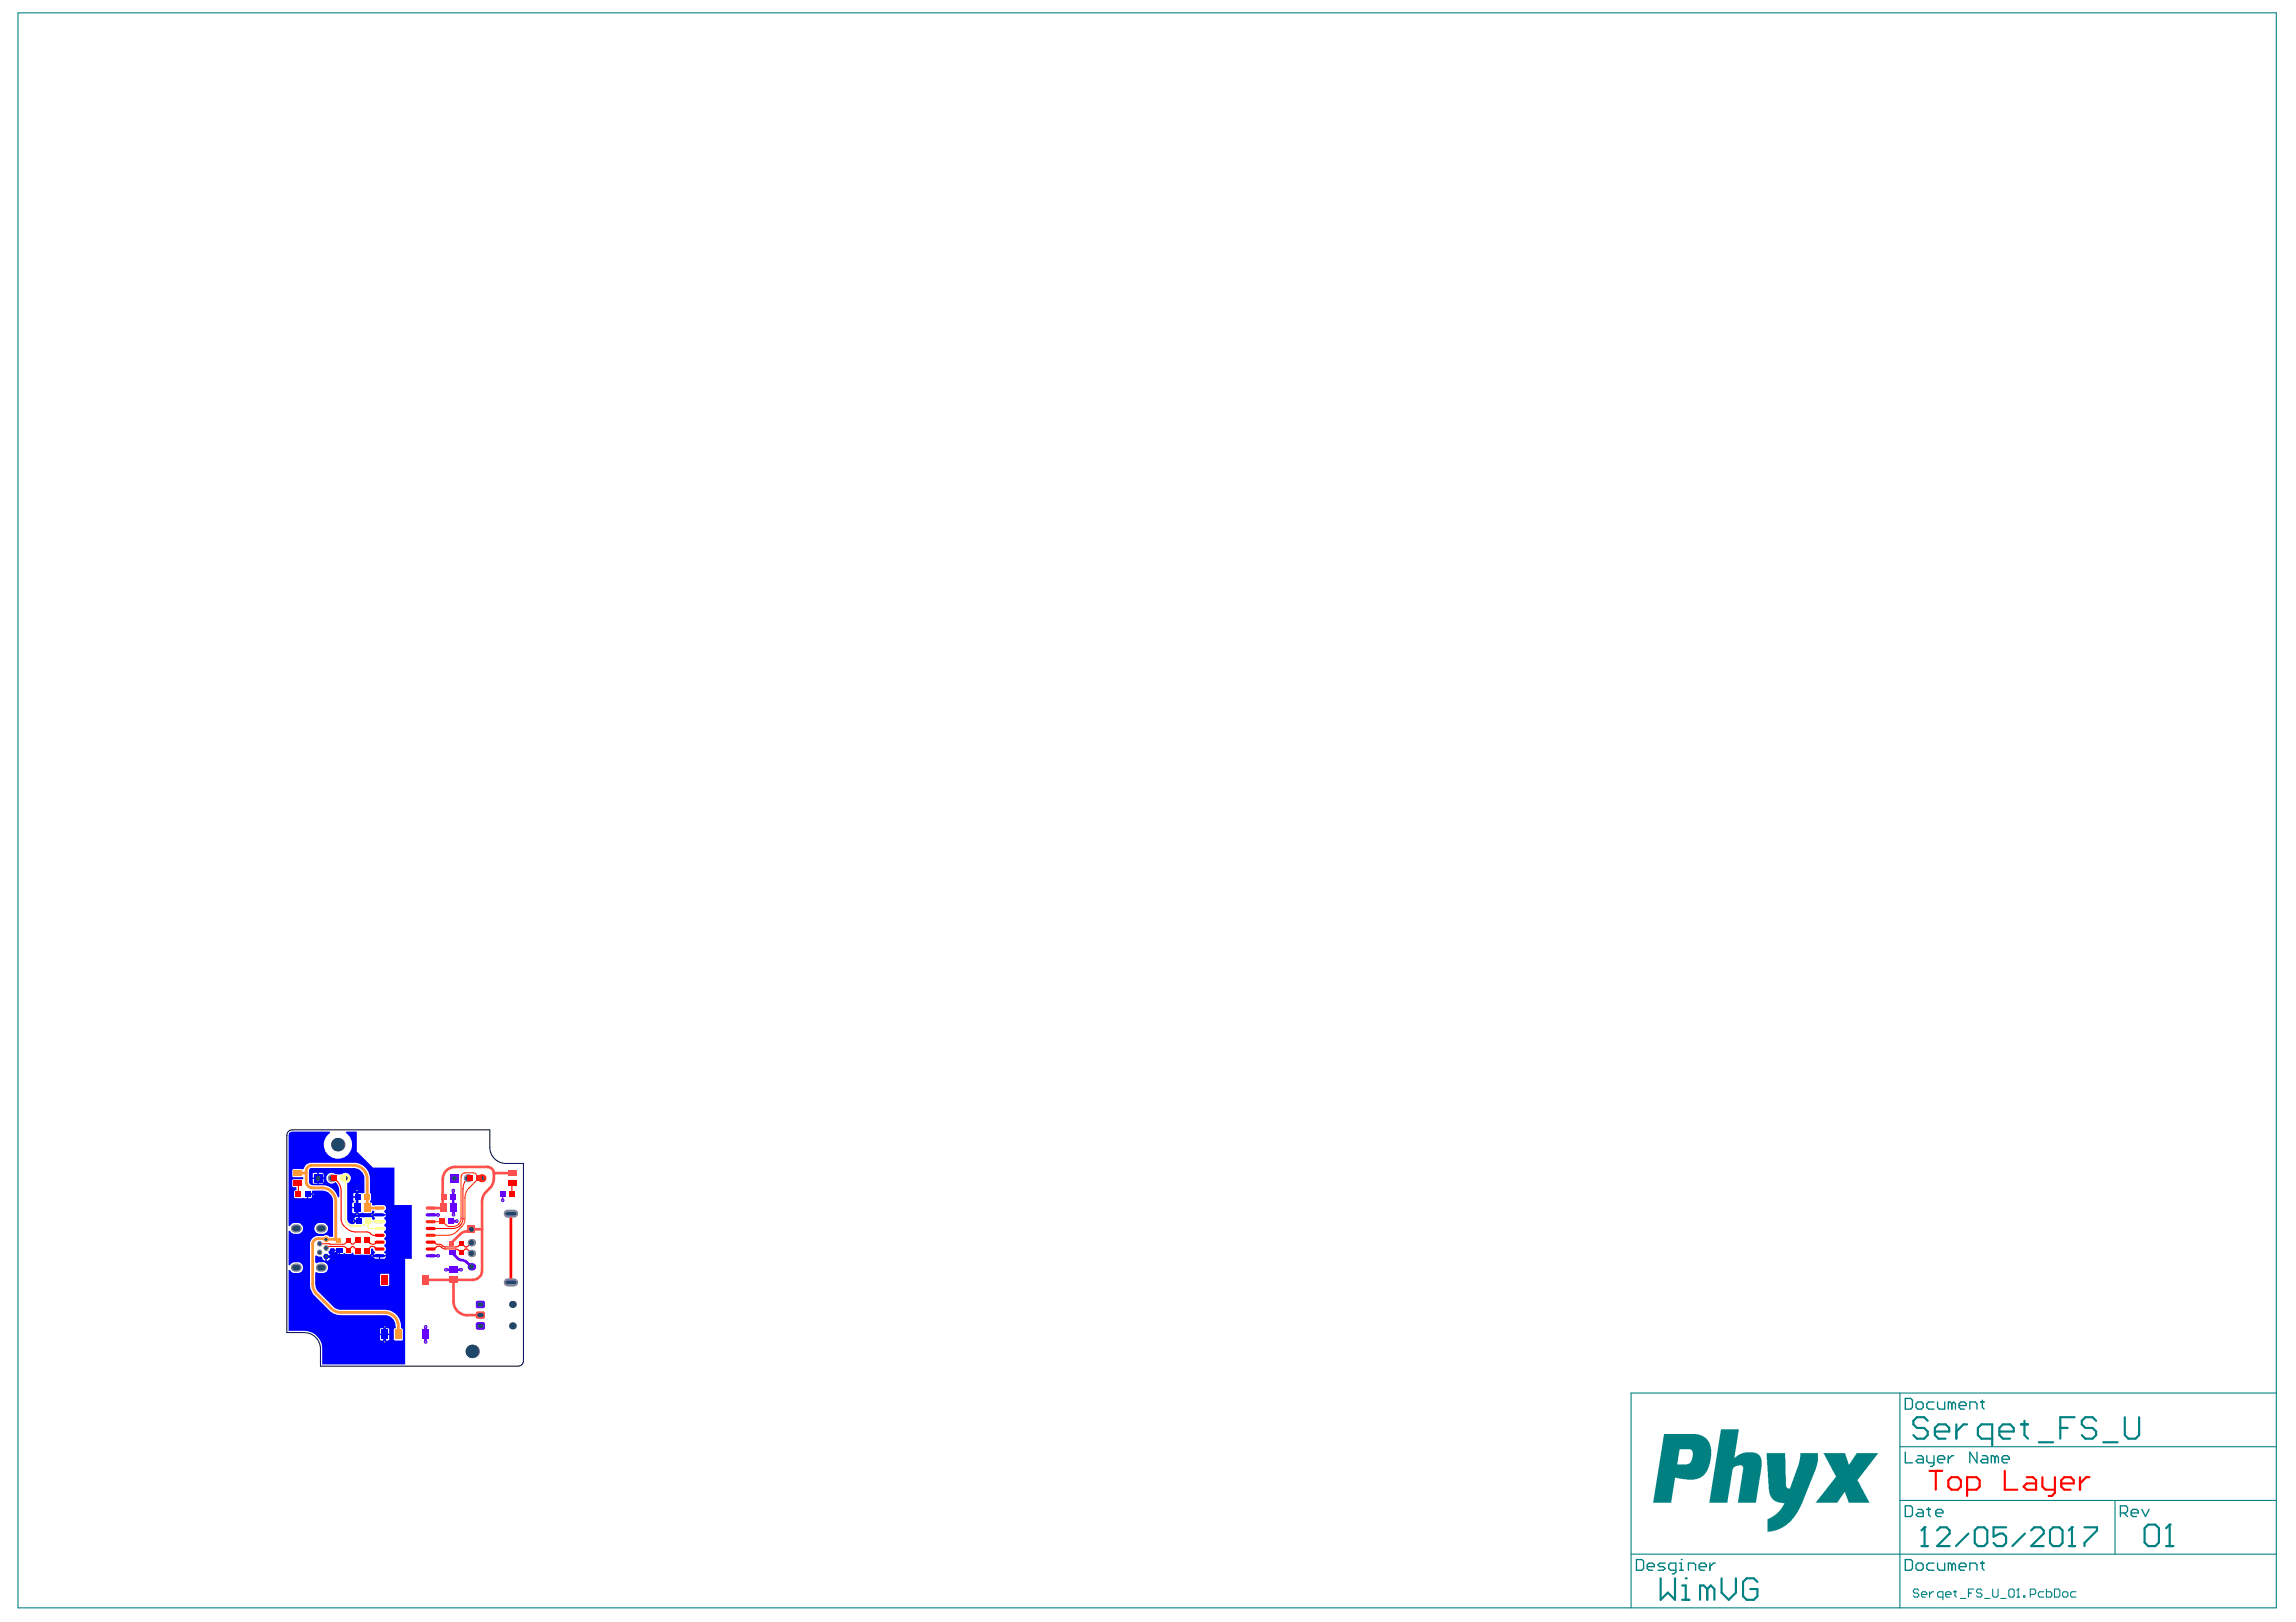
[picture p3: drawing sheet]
<svg xmlns="http://www.w3.org/2000/svg" width="297mm" height="210mm" viewBox="0 0 297 210" stroke-linecap="round" stroke-linejoin="round" font-family="sans-serif">
<g fill="#008080">
<path d="M228.5 188.1h2.4l.1 4.2 .2 .3h.2h.2l1.1-3.1 .2-.9v-.5h2.3v1l-.4 1.3-1.8 4.6-.8 1.2-1.1 1.1-.9 .6-.8 .3-.7 .1v-1.2a.45 .45 0 0 1 .4-.7l.7-.4 .5-.6 .5-.9h-.6l-.6-.2-.4-.4-.2-.4-.2-.7z"/>
<path d="M235.9 188.1h2.8l.4 1.4 .2-.1 .9-1.3h2.8l-2.6 3.3a.38 .38 0 0 0 .1 .5l1.4 2.6h-2.7l-.5-1.4h-.1l-.9 1.4h-2.8l2.2-2.8 .2-.3a.34 .34 0 0 0 .1-.6z"/>
<path d="M222.6 185h2.4l-.6 3.7 .7-.5 .7-.3 1.3 .1 .4 .2 .3 .4 .1 .4v.9l-.8 4.6h-2.3l.7-4.2a.58 .58 0 0 0-.1-.6h-.7l-.3 .2a.59 .59 0 0 0-.3 .6l-.6 4h-2.4z"/>
<path d="M215.3 185.6h4.2l.8 .2 .6 .5 .4 .7 .1 .5-.1 1.4-.2 .8-.3 .7-.4 .6-.4 .2-.8 .3h-1l-1.5-.3-.5 3.3h-2.4zM217.3 187.5l-.3 2h1.2l.3-.1 .4-.5 .1-.7a.56 .56 0 0 0-.3-.7z"/>
</g>
<g fill="none" stroke="#008080" stroke-width=".14">
<path d="M2.3 1.7h292.2v206.4h-292.2zM245.8 180.3v27.8M245.8 194.2h48.7M245.8 187.2h48.7M273.6 194.2v6.9M294.5 180.3h-83.5v27.8M211 201.1h83.5M248.2 205.8l-.1-.2h-.4l-.2 .2v.2l.2 .2h.4l.1 .1v.2l-.1 .2h-.4l-.2-.2M248.6 206.3h.7v-.1l-.2-.2h-.3l-.2 .2v.3l.2 .2h.3M249.6 206v.7M250.1 206h-.1l-.4 .3M251.4 206.7h-.6l-.1-.2v-.3l.1-.2h.6v1"/>
<path d="M251.7 206.3h.7v-.1l-.2-.2h-.3l-.2 .2v.3l.2 .2h.3M252.8 206h.3M252.9 205.8v.7l.2 .2M253.6 206.9h.7M254.7 206.2h.3M255.4 205.6h-.7v1.1M256.4 205.8l-.2-.2h-.3l-.2 .2v.2l.2 .2h.3l.2 .1v.2l-.2 .2h-.3l-.2-.2M256.8 206.9h.6M257.8 205.6v.9l.2 .2h.3l.2-.2v-.9M258.8 206.9h.7M259.9 205.8l.2-.2h.3l.2 .2v.7l-.2 .2h-.3l-.2-.2zM260.9 206.7h.4"/>
<path d="M261.1 205.6h.1M261.1 205.6v1.1M261.1 205.6l-.2 .2M261.8 206.5h.2v.2h-.2zM262.7 206.3h.5l.2-.1v-.4l-.2-.2h-.5v1.1M264.4 206h-.5l-.2 .2v.3l.2 .2h.5M264.7 205.6v1.1h.6l.1-.2v-.3l-.1-.2h-.6M265.8 205.6h.5l.2 .2v.7l-.2 .2h-.5zM267 206h.4l.1 .2v.3l-.1 .2h-.4l-.2-.2v-.3zM268.6 206h-.5l-.2 .2v.3l.2 .2h.5"/>
</g>
<g fill="none" stroke="#008080" stroke-width=".17">
<path d="M246.5 194.9h.7l.2 .2v.9l-.2 .3h-.7zM246.5 181h.7l.2 .2v.9l-.2 .3h-.7zM246.5 187.9v1.4h.9M247.9 181.7l.2-.3h.5l.2 .3v.4l-.2 .3h-.5l-.2-.3zM248.1 195.3h.5l.2 .3v.7h-.7l-.2-.3 .2-.2h.7M248.1 188.4h.5l.2 .2v.7h-.7l-.2-.2 .2-.3h.7M249.3 195.3h.4M249.3 188.4v.7l.2 .2h.7M249.5 195.1v.9l.2 .3M250.2 181.4h-.7l-.2 .3v.4l.2 .3h.7M250.2 188.4v1.1l-.2 .3h-.3M250.4 195.8h1v-.2l-.3-.3h-.4l-.3 .3v.4l.3 .3h.4"/>
<path d="M250.7 188.8h.9v-.2l-.2-.2h-.5l-.2 .2v.5l.2 .2h.5M250.7 181.4v.7l.2 .3h.7v-1M252.1 188.4v.9M252.5 181.7l-.2-.3h-.2v1M252.5 181.7l.3-.3 .2 .3v.7M252.5 181.7v.7M252.8 188.4h-.3l-.4 .4M253.4 181.9h1v-.2l-.3-.3h-.4l-.3 .3v.4l.3 .3h.4M254.8 182.4v-1h.7l.3 .3v.7M255.8 187.9v1.4l-1-1.4v1.4M256.2 181.4h.5M256.5 188.4h.4l.3 .2v.7h-.7l-.3-.2 .3-.3h.7"/>
<path d="M256.5 181.2v.9l.2 .3M258.1 188.6l-.2-.2h-.3v.9M258.1 188.6v.7M258.1 188.6l.2-.2 .2 .2v.7M259 188.8h.9v-.2l-.2-.2h-.5l-.2 .2v.5l.2 .2h.5M274.3 195.8h.7l.2-.2v-.5l-.2-.2h-.7v1.4M274.8 195.8l.4 .5M275.7 195.8h.9v-.2l-.2-.3h-.5l-.2 .3v.4l.2 .3h.5M277.1 195.3l.5 1 .4-1M211.7 201.8h.7l.2 .2v1l-.2 .2h-.7zM213.1 202.7h.9v-.2l-.2-.2h-.5l-.2 .2v.5l.2 .2h.5M215.4 202.3h-.7l-.2 .2 .2 .2h.5l.2 .3-.2 .2h-.7"/>
<path d="M216.8 203.2h-.7l-.2-.2v-.5l.2-.2h.7v1.1l-.2 .3h-.3M217.3 203.2h.4M217.3 202.3h.2v.9M217.5 201.8h.1M218.4 203.2v-.9h.7l.3 .2v.7M219.8 202.7h1v-.2l-.3-.2h-.4l-.3 .2v.5l.3 .2h.4M221.2 202.3v.9M221.9 202.3h-.2l-.5 .4M246.5 201.8h.7l.2 .2v1l-.2 .2h-.7zM247.9 202.5l.2-.2h.5l.2 .2v.5l-.2 .2h-.5l-.2-.2zM250.2 202.3h-.7l-.2 .2v.5l.2 .2h.7M250.7 202.3v.7l.2 .2h.7v-.9"/>
<path d="M252.5 202.5l-.2-.2h-.2v.9M252.5 202.5v.7M252.5 202.5l.3-.2 .2 .2v.7M253.4 202.7h1v-.2l-.3-.2h-.4l-.3 .2v.5l.3 .2h.4M254.8 203.2v-.9h.7l.3 .2v.7M256.2 202.3h.5M256.5 202v1l.2 .2"/>
</g>
<g fill="none" stroke="#008080" stroke-width=".28">
<path d="M249 197.6h.1M249 197.6v2.5M249 197.6l-.4 .5M249.4 183.9l-.5-.5h-.9l-.5 .5v.4l.5 .5h.9l.5 .5v.4l-.5 .5h-.9l-.5-.5M250.3 185.3h1.9v-.5l-.5-.5h-.9l-.5 .5v.9l.5 .5h.9M250.6 198.1l.4-.5h.8l.4 .5v.4l-1.6 1.6h1.6M253.1 184.3v1.9M254.5 184.3h-.5l-.9 1M254.7 198.5l-1.7 1.6M255.5 198.1l.4-.5h.8l.4 .5v1.6l-.4 .4h-.8l-.4-.4zM257.7 186.2h-1.4l-.4-.5v-.9l.4-.5h1.4v2.8M258.7 185.3h1.8v-.5l-.4-.5h-1l-.4 .5v.9l.4 .5h1"/>
<path d="M259.5 197.6h-1.6v1.3l.8-.4h.4l.4 .4v.8l-.4 .4h-.8l-.4-.4M261.4 184.3h1M261.9 183.9v1.8l.5 .5M262 198.5l-1.7 1.6M262.8 198.1l.4-.5h.8l.4 .5v.4l-1.6 1.6h1.6M263.8 186.6h1.8M265.2 198.1l.4-.5h.8l.4 .5v1.6l-.4 .4h-.8l-.4-.4zM266.5 184.8h1M268.1 197.6h.1M268.1 197.6v2.5M268.1 197.6l-.5 .5M268.4 183.4h-1.9v2.8"/>
<path d="M269.7 197.6h1.6v.5l-1.6 1.6v.4M271.2 183.9l-.5-.5h-.9l-.5 .5v.4l.5 .5h.9l.5 .5v.4l-.5 .5h-.9l-.5-.5M274 186.6h-1.9M274.9 183.4v2.3l.5 .5h.9l.4-.5v-2.3M277.4 197.8l.5-.5h.9l.5 .5v1.8l-.5 .5h-.9l-.5-.5zM280.7 197.3h.1M280.7 197.3v2.8M280.7 197.3l-.5 .5M214.8 204.3v2.7l1-.9 .9 .9v-2.7M217.6 207h1M217.6 205.2h.5v1.8M218.1 204.3h.1"/>
<path d="M220.9 205.6l-.5-.4h-.5v1.8M220.9 205.6v1.4M220.9 205.6l.4-.4 .5 .4v1.4M222.7 204.3v1.8l1 .9 .9-.9v-1.8M227.4 204.7l-.5-.4h-.9l-.5 .4v1.9l.5 .4h.9l.5-.4v-1h-1M248.6 200.1h.8M267.6 200.1h.9M280.2 200.1h1"/>
</g>
<path d="M37.5 146.6l.3-.2h4.8l.1 .2a1.82 1.82 0 0 0-.4 2.7 1.82 1.82 0 0 0 2.8 0 1.82 1.82 0 0 0-.4-2.7l.1-.2h1.4v2.6l2 2.1h2.8v4.8h2.3v7h-.9v13.7h-10.7v-2.1a2.31 2.31 0 0 0-2.3-2.3h-2.1v-7.8l.2-.1 .4 .4h.6a.7 .7 0 0 0 .7-.7 .7 .7 0 0 0-.7-.7l-.6 .1-.4 .4-.2-.1v-4.4h.2l.4 .3 .6 .1a.7 .7 0 0 0 .7-.7 .7 .7 0 0 0-.7-.7h-.6l-.4 .4-.2-.1v-11.7zM41.2 151.8v.6h.6v-.6zM40.5 151.8l-.1 .6h.7v-.6zM41.2 152.6v.6l.6-.1v-.5zM40.4 152.6l.1 .5 .6 .1v-.6zM37.9 151.3l-.1 .9 .1 .1h1.2l.1 .1v.1l-.1 .1h-1.1l-.2 .1v.9l.2 .1h.4v.3l-.3 .1v.1v.8l1.6 .1v-.5l.1-.1h.5v-.3l.2-.1h1.2a1.42 1.42 0 0 1 1.4 1.4v4.5h-.5a.53 .53 0 0 0-.7-.1h-.8a1.04 1.04 0 0 0-1 1.1v5.2a2.11 2.11 0 0 0 .6 1.5l1.9 1.9a2.12 2.12 0 0 0 1.5 .6h5.7a1.42 1.42 0 0 1 1.4 1.4v.3l-.3 .1 .1 1.4 .1 .1h.9l.1-.2v-1.3l-.2-.1-.1-.7a2.11 2.11 0 0 0-2-1.7h-5.8l-.6-.2-2.2-2.1-.3-.5-.1-.4v-1.6l.2-.1 .3 .1h.4a.7 .7 0 0 0 .7-.7 .7 .7 0 0 0-.7-.7l-.4 .1-.3 .1-.2-.1v-.9h.2l.2 .1a.48 .48 0 0 1 .6 .4l.3 .2v-.6l.1-.1h.5v-.1a.37 .37 0 0 1 0-.7v-.2h.6v.2h.6l.1 .1v.5l.6-.1 .2 .1h.6l.1-.2h.2v.2l.2 .1h2l.1-.1v-.6l.1-.2 .2 .1 .2 .4a.25 .25 0 0 1-.2 .3v.1h1.6v-.1a.29 .29 0 0 1-.2-.2 .29 .29 0 0 1 .2-.3 .54 .54 0 0 0-.2-.6 .52 .52 0 0 0 .2-.7l-.2-.1v-.2a.38 .38 0 0 0 .2-.3 .38 .38 0 0 0-.2-.4v-.2a.38 .38 0 0 0 .2-.3 .38 .38 0 0 0-.2-.4v-.2a.38 .38 0 0 0 .2-.3 .38 .38 0 0 0-.2-.3v-.2l.2-.3h-1.6l.1 .2a.19 .19 0 0 1 .1 .2 .19 .19 0 0 1-.1 .2h-.2v-.3l-.2-.1h-1.5v.5l-.1 .1h-.5v.3h-.3a.67 .67 0 0 1-.7-.7l.1-4.6a.7 .7 0 0 0 .3-1 .7 .7 0 0 0-1.1-.1l-.8-.1a.7 .7 0 0 0-1 .1 .7 .7 0 0 0 0 1 .7 .7 0 0 0 1 0 1.52 1.52 0 0 1 .5 1.1v.8h-.2a2.11 2.11 0 0 0-2-1.5h-1.3a.49 .49 0 0 1-.4-.5v-1.4l.2-.3h5.5a1.42 1.42 0 0 1 1.5 1.4v1.8h-.9v.5v.1h-.6v.3l.1 .1v.2l-.2 .1v.5h.6l.1 .1v.7h1.7l.1-.1v-.2h.3l.1 .2-.2 .2h1.6l-.1-.2a.24 .24 0 0 1-.1-.2 .24 .24 0 0 1 .2-.2 .38 .38 0 0 0-.3-.5h-1.5v-.3l-.2-.1v-.2l.1-.1v-.7l-.1-.2v-1.9a2.11 2.11 0 0 0-2.2-2h-5.6a1.36 1.36 0 0 0-.9 .8zM45.7 154.4v.4h.5v-.4zM39.9 154.6v.5l.4-.1v-.4zM45.6 156.4v.5l.5 .1v-.6zM45.9 157.6v.3h.4v-.4zM40.9 158.5a.7 .7 0 0 0-.2 .7 .7 .7 0 0 0 .7 .5h.3a.7 .7 0 0 0 .7-.7 .7 .7 0 0 0-.7-.7h-.5zM43.3 161.9l.1 .3 .4 .1v-.4zM49.2 162.6v.3h.5l.2-.3zM48.3 162.6l.2 .3h.5v-.3zM42.3 162.7v.5l.3-.2 .1-.3zM49.2 164.9v1.5h.1h1l.1-.2-.1-1.3-.1-.1zM49.9 171.9v.7h.5l-.1-.6zM49.2 171.9v.7h.5v-.7zM49.9 172.8v.7h.4l.1-.7zM49.2 172.8v.6l.5 .1v-.7z" fill="#00f"/>
<g fill="none" stroke="#f00" stroke-width=".14">
<path d="M38.5 153.1l.1 .1v1.4M43.2 152.5a2.23 2.23 0 0 1 .9 1.6v3.7a2.02 2.02 0 0 0 1.9 1.6h1.6l.4 .3M48 159.7h.1M48 159.7l.3 .2h.8M60.5 152.5l-.1 .1a1.76 1.76 0 0 0-.5 1.2v3.9a1.3 1.3 0 0 1-1.3 1.3h-2.9M66.3 153.1l-.1 .1v1.4M42.2 161.5l.5-.2h1.7l.3 .1 .4 .4 .5-.5 .7 .6M46.3 160.5l-.7 .5-.5-.5a.94 .94 0 0 1-.8 .5h-2.9M47.4 160.5l.5 .4M47.9 160.9h.1M48.5 161.4l-.5-.1-.6 .6M48.5 161.4h.1"/>
<path d="M48.5 161.4l.2 .2h.4M49.1 160.7h-.4l-.3 .3-.5-.1M55.7 160.7h.5a.58 .58 0 0 0 .7 .3l.7 .4h1.4l.3-.2M56.4 161.4l-.2 .2h-.5M56.4 161.4h.1M57 161.3h-.3l-.3 .1M57 161.3h.1M57 161.3l.1 .1M57.1 161.4h.1M57.1 161.4l.5 .2 1.6 .1 .5 .4 .5-.5 .3 .1M59.3 161.2h.1M59.3 161.2l.4-.3 .4 .4"/>
<path d="M60.1 161.3h.1M60.5 161.7h.1M60.5 161.7l.5 .5M61 160.8l-.6 .6-.3-.1"/>
</g>
<path d="M39.6 151.8h-1.1M47.5 156.3v-3.7a1.77 1.77 0 0 0-1.8-1.8h-5.4l-.3 .1-.2 .2-.2 .3v1.5l.2 .5 .5 .3a4.7 4.7 0 0 1 2.3 .3 1.76 1.76 0 0 1 .8 1.5v4.9M47.5 156.3h1.6M43.8 160.5l-.2-.1-2.5-.1a.7 .7 0 0 0-.7 .7v5.2a1.76 1.76 0 0 0 .6 1.2l1.9 1.9a1.77 1.77 0 0 0 1.2 .5h5.7a1.77 1.77 0 0 1 1.7 1.8v1.1" fill="none" stroke="#f93" stroke-width=".35"/>
<path d="M44.7 152.5v5.2a.92 .92 0 0 0 .9 1l1.1-.1 .6-.2M47.3 158.4h.1M47.3 158.4l.3-.4 .1 .9 .2 .1h1.2M47.5 158.1h1.6" fill="none" stroke="#ff6" stroke-width=".14"/>
<path d="M55.7 158.1l1.5-.1a1.38 1.38 0 0 0 2.1 .4M59.1 159.3a1.77 1.77 0 0 1-1.2 .6h-2.2M59.1 159.3h.1M59.3 158.4h.1M61.7 152.5h.3M62 152.5l-.5-.7h-.2h-1.3l-.3 .4-.1 5.5v.2l-.3 .5M62 152.5l-1.3 1.2a1.76 1.76 0 0 0-.5 1.3v2.8a1.92 1.92 0 0 1-1.1 1.5M62 152.5h.1" fill="none" stroke="#f30" stroke-width=".14"/>
<path d="M62.4 159.1h-1.4l-.3 .3h-.8l-.4 .3-1.1 1.2M63.9 151.8a.83 .83 0 0 0-.8-.8h-4.2a1.6 1.6 0 0 0-1.6 1.6v3.7h-1.6M63.9 151.8a2.35 2.35 0 0 1-1 2.4 1.76 1.76 0 0 0-.5 1.3v8.9a1.2 1.2 0 0 1-1.2 1.2h-6.1M66.3 151.8h-2.4M58.7 165.6v2.8a1.77 1.77 0 0 0 1.7 1.8h1.8" fill="none" stroke="#ff5050" stroke-width=".35"/>
<path d="M65 154.6v.7" fill="none" stroke="#60f" stroke-width=".14"/>
<path d="M45.7 158h.7M46.2 154.1v3M48.1 157.2h1M43.3 162.4a1.18 1.18 0 0 1-1.1 .2M43.3 162.4h.1M43.9 161.8l-.6 .6M48.1 162.5h1M49.8 171.7v2" fill="none" stroke="#00f" stroke-width=".35"/>
<path d="M55.7 157.2h1M58.4 158h.7M58.6 154.1v2.2M58.7 156.4v.8M55.1 171.7v2M55.7 162.5h1M57.7 164.3h1.9M58.5 162.1l.7 .8 .5 .2a1.62 1.62 0 0 1 1.3 .8" fill="none" stroke="#60f" stroke-width=".35"/>
<path d="M39.8 154.6h.8" fill="none" stroke="#00f" stroke-width=".14"/>
<path d="M66.1 157.1v8.9" fill="none" stroke="#f00" stroke-width=".35"/>
<path d="M249.6 190.4h1.6M250.4 190.4v2.4M252.1 191.6l.4-.4h.8l.4 .4v.8l-.4 .4h-.8l-.4-.4zM254.5 192.8h1.2l.4-.4v-.8l-.4-.4h-1.2v2.4M259.4 190.4v2.4h1.6M262.2 191.2h.8l.4 .4v1.2h-1.2l-.4-.4 .4-.4h1.2M264.2 191.2v1.2l.4 .4h1.3M265.9 191.2v2l-.5 .4h-.4M266.7 192h1.6v-.4l-.4-.4h-.8l-.4 .4v.8l.4 .4h.8M269.1 191.2v1.6M270.3 191.2h-.4l-.8 .8" fill="none" stroke="#f00" stroke-width=".28"/>
<circle cx="56.7" cy="157.2" r=".24" fill="#60f"/>
<circle cx="56.7" cy="157.2" r=".1" fill="#a6968d"/>
<circle cx="59.1" cy="158" r=".24" fill="#60f"/>
<circle cx="59.1" cy="158" r=".1" fill="#a6968d"/>
<circle cx="58.6" cy="154.1" r=".24" fill="#60f"/>
<circle cx="58.6" cy="154.1" r=".1" fill="#a6968d"/>
<circle cx="58.7" cy="157.2" r=".24" fill="#60f"/>
<circle cx="58.7" cy="157.2" r=".1" fill="#a6968d"/>
<circle cx="46.2" cy="157.1" r=".24" fill="#00f"/>
<circle cx="46.2" cy="157.1" r=".1" fill="#a6968d"/>
<circle cx="46.2" cy="154.1" r=".24" fill="#00f"/>
<circle cx="46.2" cy="154.1" r=".1" fill="#a6968d"/>
<circle cx="45.7" cy="158" r=".24" fill="#00f"/>
<circle cx="45.7" cy="158" r=".1" fill="#a6968d"/>
<circle cx="48.1" cy="157.2" r=".24" fill="#00f"/>
<circle cx="48.1" cy="157.2" r=".1" fill="#a6968d"/>
<circle cx="40.6" cy="154.6" r=".24" fill="#00f"/>
<circle cx="40.6" cy="154.6" r=".1" fill="#a6968d"/>
<circle cx="65" cy="155.3" r=".24" fill="#60f"/>
<circle cx="65" cy="155.3" r=".1" fill="#a6968d"/>
<circle cx="56.7" cy="162.5" r=".24" fill="#60f"/>
<circle cx="56.7" cy="162.5" r=".1" fill="#a6968d"/>
<circle cx="48.1" cy="162.5" r=".24" fill="#00f"/>
<circle cx="48.1" cy="162.5" r=".1" fill="#a6968d"/>
<circle cx="55.1" cy="171.7" r=".24" fill="#60f"/>
<circle cx="55.1" cy="171.7" r=".1" fill="#a6968d"/>
<circle cx="55.1" cy="173.7" r=".24" fill="#60f"/>
<circle cx="55.1" cy="173.7" r=".1" fill="#a6968d"/>
<circle cx="49.8" cy="173.7" r=".24" fill="#00f"/>
<circle cx="49.8" cy="173.7" r=".1" fill="#a6968d"/>
<circle cx="49.8" cy="171.7" r=".24" fill="#00f"/>
<circle cx="49.8" cy="171.7" r=".1" fill="#a6968d"/>
<circle cx="57.7" cy="164.3" r=".24" fill="#60f"/>
<circle cx="57.7" cy="164.3" r=".1" fill="#a6968d"/>
<circle cx="59.6" cy="164.3" r=".24" fill="#60f"/>
<circle cx="59.6" cy="164.3" r=".1" fill="#a6968d"/>
<path d="M41.4 162v.1" fill="none" stroke="#808080" stroke-width=".71"/>
<circle cx="41.4" cy="162.1" r=".21" fill="#1f4769"/>
<circle cx="61" cy="162.2" r=".49" fill="#808080"/>
<circle cx="61" cy="162.2" r=".32" fill="#1f4769"/>
<path d="M60.5 158.6h1v1h-1z" fill-rule="evenodd" fill="#ff5050"/>
<circle cx="61" cy="159.1" r=".32" fill="#1f4769"/>
<path d="M41.4 160.9v.1" fill="none" stroke="#808080" stroke-width=".71"/>
<circle cx="41.4" cy="161" r=".21" fill="#1f4769"/>
<circle cx="61" cy="160.8" r=".49" fill="#808080"/>
<circle cx="61" cy="160.8" r=".32" fill="#1f4769"/>
<circle cx="61" cy="163.9" r=".49" fill="#60f"/>
<circle cx="61" cy="163.9" r=".32" fill="#1f4769"/>
<path d="M42.2 160.4h.1" fill="none" stroke="#f93" stroke-width=".71"/>
<circle cx="42.2" cy="160.4" r=".21" fill="#1f4769"/>
<path d="M38.2 159h.3M38.2 164h.3" fill="none" stroke="#808080" stroke-width="1.1"/>
<path d="M38.2 159h.3M38.2 164h.3" fill="none" stroke="#1f4769" stroke-width=".69"/>
<path d="M42.2 162.6h.1" fill="none" stroke="#00f" stroke-width=".71"/>
<circle cx="42.2" cy="162.6" r=".21" fill="#1f4769"/>
<path d="M42.2 161.5h.1" fill="none" stroke="#808080" stroke-width=".71"/>
<circle cx="42.2" cy="161.5" r=".21" fill="#1f4769"/>
<path d="M61.6 170l.2-.3h.7l.2 .3v.4l-.2 .3h-.7l-.2-.3z" fill-rule="evenodd" fill="#ff5050"/>
<g fill="#ff5050">
<path d="M61.8 170.4v.3zM61.6 170.4h.2v.3l-.2-.1z"/>
<path d="M62.5 170.4h.2zM62.5 170.4h.2v.2l-.2 .1z"/>
<path d="M62.5 169.7v.3zM62.5 169.7l.2 .1v.2h-.2z"/>
<path d="M61.6 170h.2zM61.6 169.8l.2-.1v.3h-.2z"/>
</g>
<path d="M62 170.2h.3" fill="none" stroke="#1f4769" stroke-width=".56"/>
<path d="M61.6 171.3l.2-.2h.7l.2 .2v.5l-.2 .3h-.7l-.2-.3z" fill-rule="evenodd" fill="#60f"/>
<g fill="#60f">
<path d="M61.8 171.8v.3zM61.6 171.8h.2v.3l-.2-.1z"/>
<path d="M62.5 171.8h.2zM62.5 171.8h.2v.2l-.2 .1z"/>
<path d="M62.5 171.1v.2zM62.5 171.1l.2 .1v.1h-.2z"/>
<path d="M61.6 171.3h.2zM61.6 171.2l.2-.1v.2h-.2z"/>
</g>
<path d="M62 171.6h.3" fill="none" stroke="#1f4769" stroke-width=".56"/>
<circle cx="66.3" cy="171.6" r=".45" fill="#808080"/>
<circle cx="66.3" cy="171.6" r=".45" fill="#1f4769"/>
<path d="M65.7 157.1h.8M65.7 166h.8" fill="none" stroke="#808080" stroke-width="1"/>
<path d="M65.6 157.1h1M65.6 166h1" fill="none" stroke="#1f4769" stroke-width=".42"/>
<circle cx="44.7" cy="152.5" r=".52" fill="#ff6"/>
<circle cx="44.7" cy="152.5" r=".31" fill="#1f4769"/>
<circle cx="42.9" cy="152.5" r=".52" fill="#808080"/>
<circle cx="42.9" cy="152.5" r=".31" fill="#1f4769"/>
<circle cx="43.7" cy="148.1" r=".87" fill="#808080"/>
<circle cx="43.7" cy="148.1" r=".87" fill="#1f4769"/>
<path d="M61.6 168.6l.2-.3h.7l.2 .3v.4l-.2 .3h-.7l-.2-.3z" fill-rule="evenodd" fill="#60f"/>
<g fill="#60f">
<path d="M61.8 169v.3zM61.6 169h.2v.3l-.2-.1z"/>
<path d="M62.5 169h.2zM62.5 169h.2v.2l-.2 .1z"/>
<path d="M62.5 168.3v.3zM62.5 168.3l.2 .1v.2h-.2z"/>
<path d="M61.6 168.6h.2zM61.6 168.4l.2-.1v.3h-.2z"/>
</g>
<path d="M62 168.8h.3" fill="none" stroke="#1f4769" stroke-width=".56"/>
<circle cx="61.1" cy="174.9" r=".87" fill="#808080"/>
<circle cx="61.1" cy="174.9" r=".87" fill="#1f4769"/>
<circle cx="62.3" cy="152.5" r=".52" fill="#f30"/>
<circle cx="62.3" cy="152.5" r=".31" fill="#1f4769"/>
<circle cx="60.5" cy="152.5" r=".52" fill="#808080"/>
<circle cx="60.5" cy="152.5" r=".31" fill="#1f4769"/>
<circle cx="66.3" cy="168.8" r=".45" fill="#808080"/>
<circle cx="66.3" cy="168.8" r=".45" fill="#1f4769"/>
<path d="M41.4 159h.3M41.4 164h.3" fill="none" stroke="#808080" stroke-width="1.1"/>
<path d="M41.4 159h.3M41.4 164h.3" fill="none" stroke="#1f4769" stroke-width=".69"/>
<path d="M40.6 152h1.1v1h-1.1z" fill-rule="evenodd" fill="#00f"/>
<circle cx="41.1" cy="152.5" r=".31" fill="#1f4769"/>
<path d="M58.2 152h1.1v1h-1.1z" fill-rule="evenodd" fill="#60f"/>
<circle cx="58.8" cy="152.5" r=".31" fill="#1f4769"/>
<path d="M58.1 161.8h.8v.6h-.8z" fill-rule="evenodd" fill="#60f"/>
<path d="M58.1 160.6h.5v.6h-.5z" fill-rule="evenodd" fill="#ff5050"/>
<path d="M58 157.7h.8v.7h-.8z" fill-rule="evenodd" fill="#60f"/>
<g fill="#f00">
<path d="M59.4 161.8h.6v.6h-.6z" fill-rule="evenodd"/>
<path d="M59.4 160.6h.6v.6h-.6z" fill-rule="evenodd"/>
<path d="M38.2 154.2h.8v.7h-.8z" fill-rule="evenodd"/>
<path d="M38 152.8h1v.7h-1z" fill-rule="evenodd"/>
</g>
<g fill="#00f">
<path d="M39.4 154.2h.8v.7h-.8z" fill-rule="evenodd"/>
<path d="M49.3 172.1h.9v1.2h-.9z" fill-rule="evenodd"/>
</g>
<path d="M49.3 165h.9v1.2h-.9z" fill-rule="evenodd" fill="#f00"/>
<path d="M38 151.5h1v.7h-1z" fill-rule="evenodd" fill="#f93"/>
<path d="M44 152.1h.8v.7h-.8z" fill-rule="evenodd" fill="#ff6"/>
<path d="M43.5 161.5h.8v.6h-.8z" fill-rule="evenodd" fill="#00f"/>
<g fill="#f00">
<path d="M44.8 161.5h.6v.6h-.6z" fill-rule="evenodd"/>
<path d="M45.9 161.5h.7v.7h-.7z" fill-rule="evenodd"/>
<path d="M44.8 160.2h.6v.6h-.6z" fill-rule="evenodd"/>
</g>
<path d="M43.5 160.2h.5v.6h-.5z" fill-rule="evenodd" fill="#f93"/>
<path d="M45.9 160.1h.7v.7h-.7z" fill-rule="evenodd" fill="#f00"/>
<g fill="#00f">
<path d="M46 157.7h.8v.7h-.8z" fill-rule="evenodd"/>
<path d="M45.7 155.8h.9v1h-.9z" fill-rule="evenodd"/>
<path d="M45.9 154.6h.7v.7h-.7z" fill-rule="evenodd"/>
</g>
<path d="M47.1 161.5h.7v.7h-.7z" fill-rule="evenodd" fill="#f00"/>
<path d="M48.7 161.6h.9" fill="none" stroke="#f00" stroke-width=".42"/>
<path d="M47.1 160.1h.7v.7h-.7z" fill-rule="evenodd" fill="#f00"/>
<path d="M48.7 160.7h.9" fill="none" stroke="#f00" stroke-width=".42"/>
<path d="M48.7 159h.9" fill="none" stroke="#ff6" stroke-width=".42"/>
<path d="M47.2 157.7h.8v.7h-.8z" fill-rule="evenodd" fill="#ff6"/>
<path d="M48.7 158.1h.9" fill="none" stroke="#ff6" stroke-width=".42"/>
<path d="M47.1 155.8h.9v1h-.9z" fill-rule="evenodd" fill="#f93"/>
<path d="M48.7 156.3h.9" fill="none" stroke="#f93" stroke-width=".42"/>
<path d="M47.1 154.6h.7v.7h-.7z" fill-rule="evenodd" fill="#f93"/>
<path d="M55.3 159h.9M55.3 161.6h.9M55.3 160.7h.9" fill="none" stroke="#f00" stroke-width=".42"/>
<path d="M56.8 157.7h.8v.7h-.8z" fill-rule="evenodd" fill="#f30"/>
<path d="M55.3 158.1h.9" fill="none" stroke="#f30" stroke-width=".42"/>
<path d="M56.9 155.8h.9v1h-.9z" fill-rule="evenodd" fill="#ff5050"/>
<path d="M55.3 156.3h.9" fill="none" stroke="#ff5050" stroke-width=".42"/>
<path d="M57 154.6h.8v.7h-.8z" fill-rule="evenodd" fill="#ff5050"/>
<path d="M51.1 172.1h.8v1.2h-.8z" fill-rule="evenodd" fill="#f93"/>
<path d="M48.7 157.2h.9M48.7 162.5h.9" fill="none" stroke="#00f" stroke-width=".42"/>
<path d="M48.7 159.9h.9" fill="none" stroke="#f00" stroke-width=".42"/>
<path d="M54.6 172.1h.9v1.2h-.9z" fill-rule="evenodd" fill="#60f"/>
<path d="M54.6 165h.9v1.2h-.9z" fill-rule="evenodd" fill="#ff5050"/>
<path d="M55.3 157.2h.9M55.3 162.5h.9" fill="none" stroke="#60f" stroke-width=".42"/>
<path d="M55.3 159.9h.9" fill="none" stroke="#f30" stroke-width=".42"/>
<path d="M65.8 154.2h.8v.7h-.8z" fill-rule="evenodd" fill="#f00"/>
<path d="M64.7 154.2h.7v.7h-.7z" fill-rule="evenodd" fill="#60f"/>
<g fill="#f00">
<path d="M65.8 152.8h1v.7h-1z" fill-rule="evenodd"/>
<path d="M42.8 152.1h.8v.7h-.8z" fill-rule="evenodd"/>
</g>
<path d="M61.6 152.1h.8v.7h-.8z" fill-rule="evenodd" fill="#f30"/>
<path d="M60.4 152.1h.8v.7h-.8z" fill-rule="evenodd" fill="#f00"/>
<path d="M65.8 151.5h1v.7h-1z" fill-rule="evenodd" fill="#ff5050"/>
<g fill="#60f">
<path d="M58.2 155.8h.9v1h-.9z" fill-rule="evenodd"/>
<path d="M58.2 154.6h.8v.7h-.8z" fill-rule="evenodd"/>
</g>
<path d="M58.2 165.2h1v.9h-1z" fill-rule="evenodd" fill="#ff5050"/>
<path d="M58.2 163.9h1v.9h-1z" fill-rule="evenodd" fill="#60f"/>
<path d="M37.3 146.4l.5-.2h25.6v2.3a2.09 2.09 0 0 0 2.1 2.1h2.2v25.5a.7 .7 0 0 1-.7 .7h-25.5v-2.3a2.09 2.09 0 0 0-2.1-2h-2.3v-25.6z" fill="none" stroke="#000" stroke-width=".13"/>
</svg>
